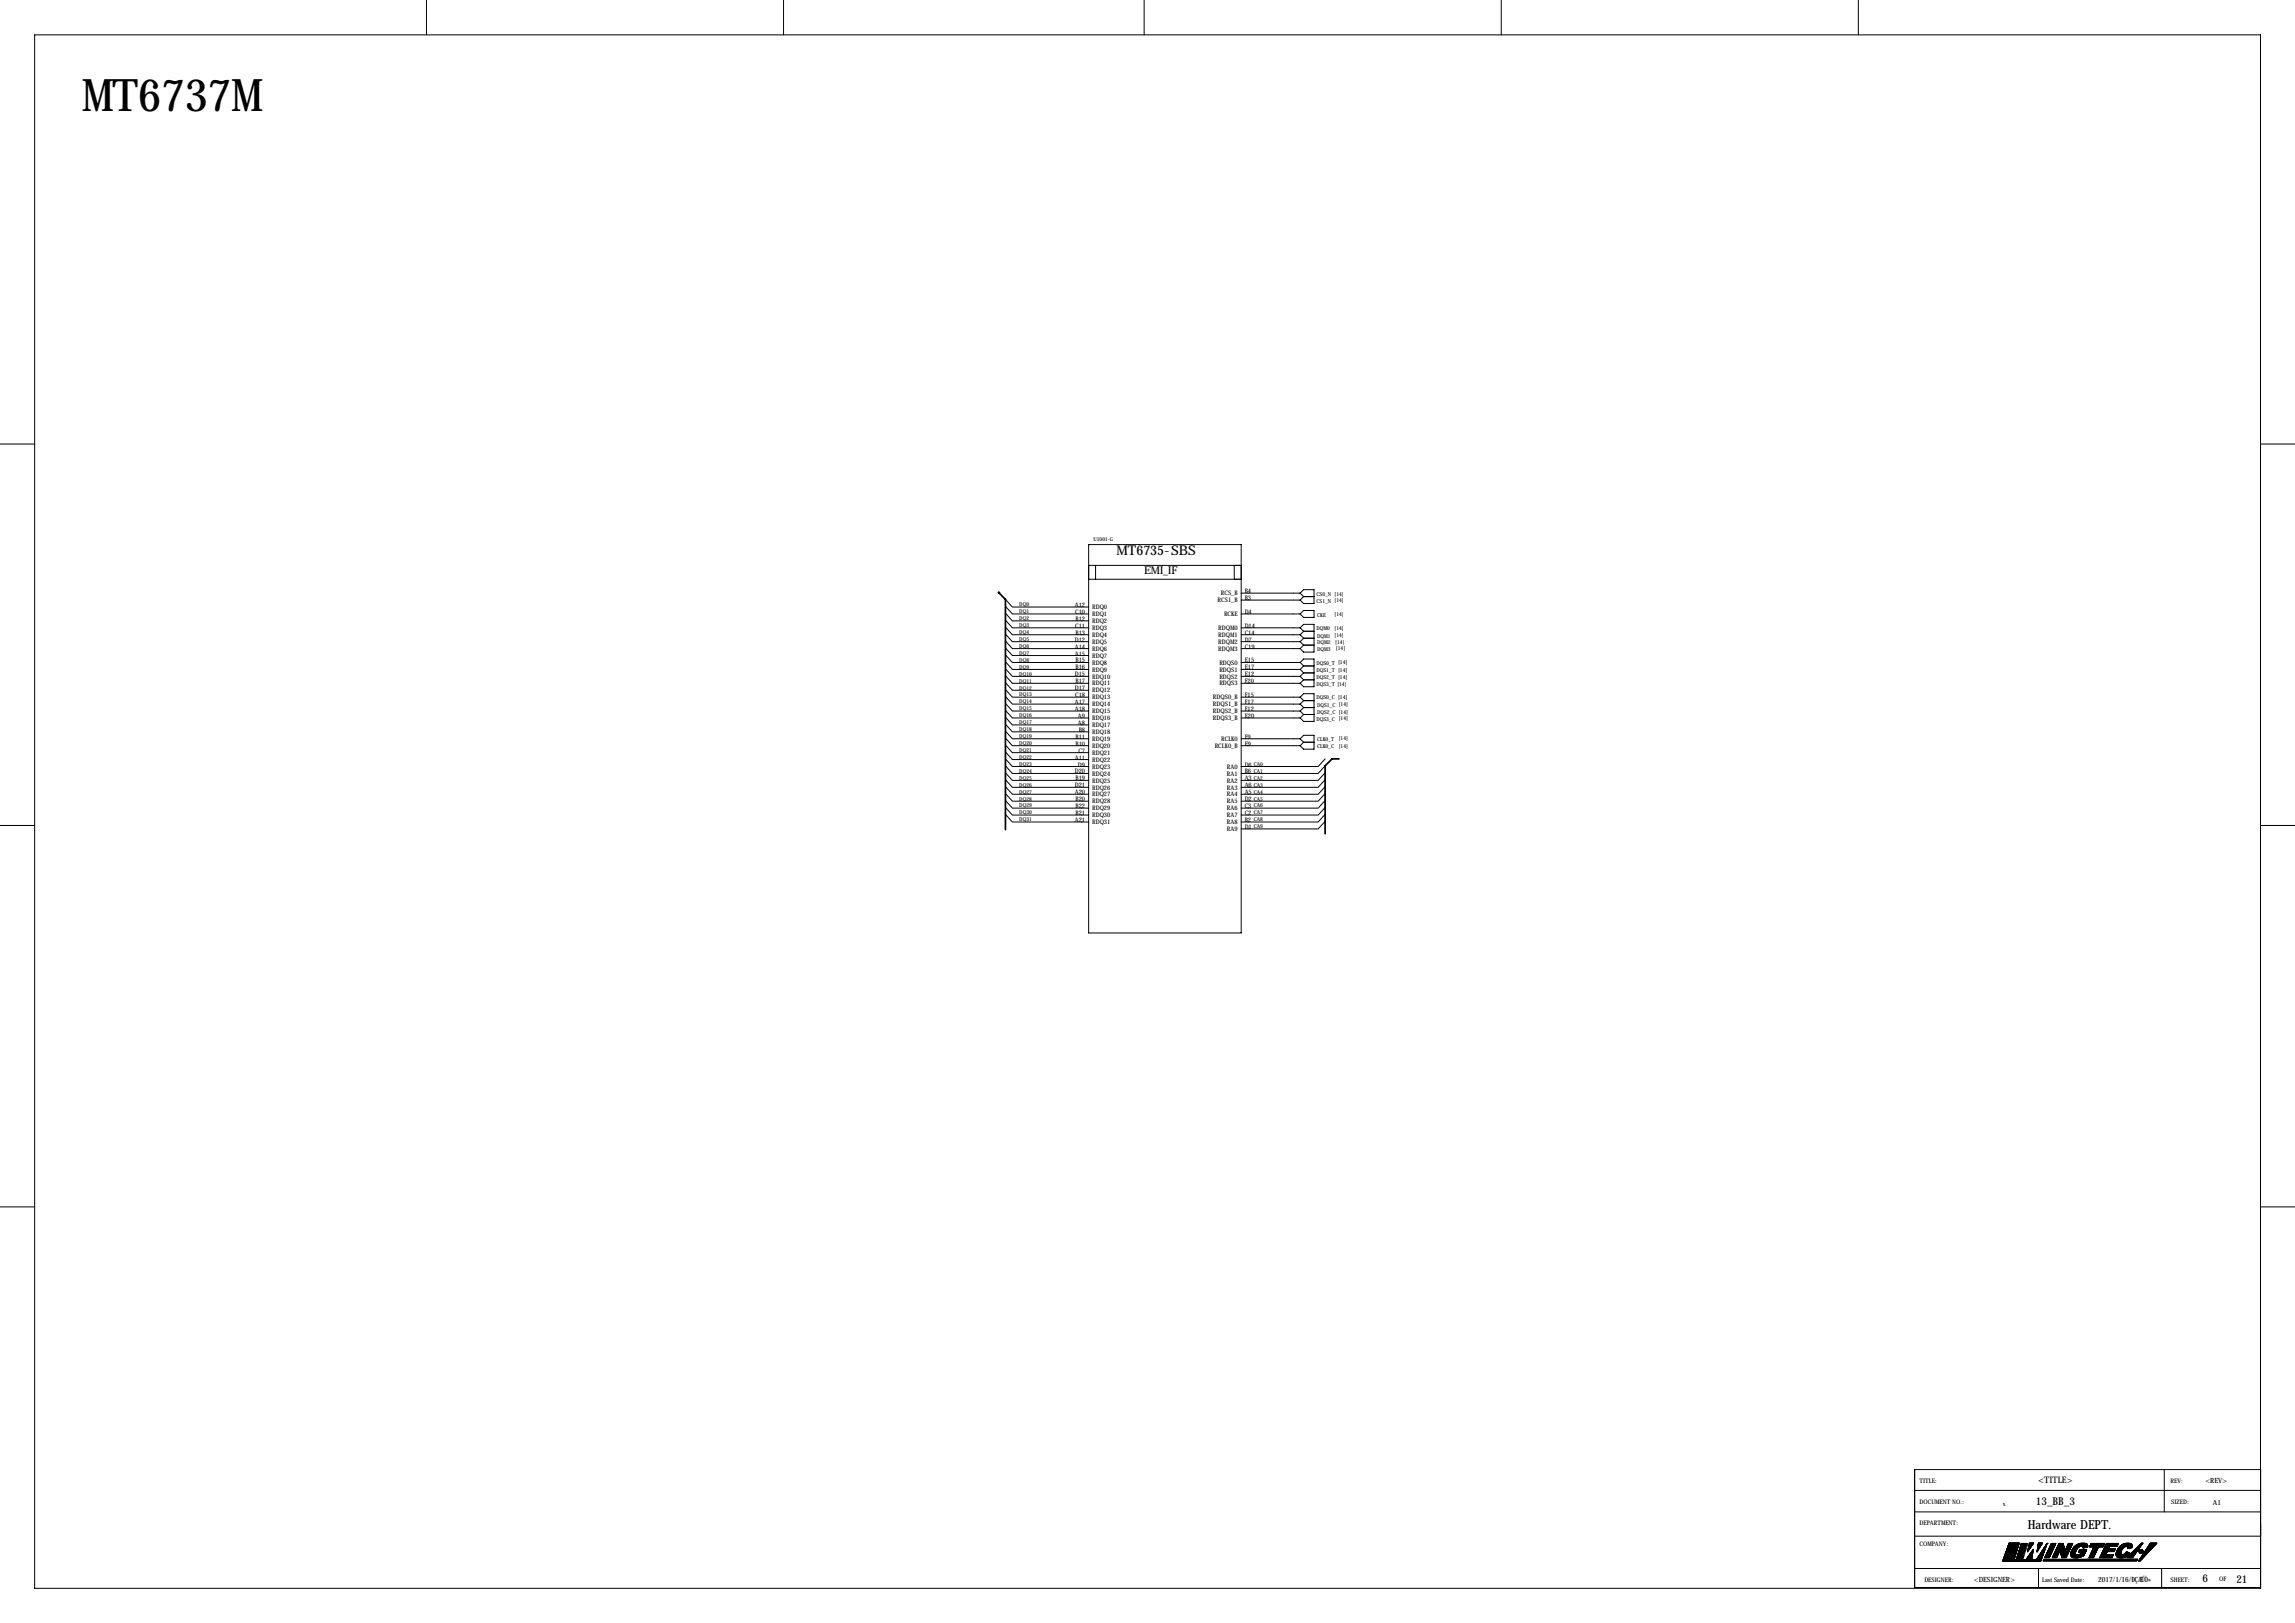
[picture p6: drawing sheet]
<svg xmlns="http://www.w3.org/2000/svg" width="841mm" height="594mm" viewBox="0 0 841 594" stroke-linecap="round" stroke-linejoin="round" font-family="sans-serif">
<defs><g id="words">
<text font-size="16.5" x="29.9" y="40.6">MT6737M</text>
<text font-size="4.9" x="408.9" y="203.3">MT6735-SBS</text>
<text font-size="4.6" x="742.7" y="560.1">Hardware DEPT.</text>
<g font-size="4">
<text x="419.1" y="210.2">EMI_IF</text>
<text x="745.8" y="551.3">13_BB_3</text>
<text x="806.7" y="579.5">6</text>
<text x="819.2" y="579.8">21</text>
</g>
<text font-size="3.3" x="746.6" y="543.2">&lt;TITLE&gt;</text>
<g font-size="2.6">
<text x="807.8" y="543">&lt;REV&gt;</text>
<text x="810.6" y="551.1">A1</text>
<text x="723" y="579.3">&lt;DESIGNER&gt;</text>
<text x="768.5" y="579.4">2017/1/16/ÐÇÆ</text>
<text x="784.4" y="579.4">ÚÒ»</text>
</g>
<g font-size="2.3">
<text x="446" y="220.6">RCS1_B</text>
<text x="447.2" y="218">RCS_B</text>
<text x="455.9" y="217.2">B4</text>
<text x="455.9" y="219.8">B3</text>
<text x="393.7" y="222.3">A12</text>
<text x="393.8" y="224.9">C10</text>
<text x="394" y="227.4">B12</text>
<text x="400" y="225.7">RDQ1</text>
<text x="400" y="223.1">RDQ0</text>
<text x="448.4" y="225.7">RCKE</text>
<text x="455.9" y="224.9">D4</text>
<text x="393.8" y="229.9">C11</text>
<text x="394" y="232.5">B13</text>
<text x="400" y="233.3">RDQ4</text>
<text x="400" y="230.7">RDQ3</text>
<text x="400" y="228.2">RDQ2</text>
<text x="446.3" y="230.7">RDQM0</text>
<text x="446.3" y="233.3">RDQM1</text>
<text x="455.9" y="229.9">D14</text>
<text x="455.9" y="232.5">C14</text>
<text x="393.7" y="237.6">A14</text>
<text x="393.7" y="235">D12</text>
<text x="400" y="238.4">RDQ6</text>
<text x="400" y="235.8">RDQ5</text>
<text x="446.3" y="235.8">RDQM2</text>
<text x="446.3" y="238.4">RDQM3</text>
<text x="455.9" y="235">D7</text>
<text x="455.9" y="237.6">C19</text>
<text x="393.7" y="240.1">A15</text>
<text x="394" y="245.2">B16</text>
<text x="394" y="242.6">B15</text>
<text x="400" y="246">RDQ9</text>
<text x="400" y="243.4">RDQ8</text>
<text x="400" y="240.9">RDQ7</text>
<text x="446.7" y="243.4">RDQS0</text>
<text x="446.7" y="246">RDQS1</text>
<text x="455.9" y="242.6">E15</text>
<text x="455.9" y="245.2">E17</text>
<text x="393.7" y="247.7">D15</text>
<text x="394" y="250.3">B17</text>
<text x="400" y="251.1">RDQ11</text>
<text x="400" y="248.5">RDQ10</text>
<text x="446.7" y="248.5">RDQS2</text>
<text x="446.7" y="251.1">RDQS3</text>
<text x="455.9" y="247.7">E12</text>
<text x="455.9" y="250.3">F20</text>
<text x="393.7" y="257.9">A17</text>
<text x="393.7" y="252.8">D17</text>
<text x="393.8" y="255.3">C18</text>
<text x="400" y="256.1">RDQ13</text>
<text x="400" y="253.6">RDQ12</text>
<text x="444.3" y="256.1">RDQS0_B</text>
<text x="455.9" y="255.3">F15</text>
<text x="455.9" y="257.9">F17</text>
<text x="393.7" y="260.4">A18</text>
<text x="394.9" y="263">A9</text>
<text x="400" y="263.8">RDQ16</text>
<text x="400" y="261.2">RDQ15</text>
<text x="400" y="258.7">RDQ14</text>
<text x="444.3" y="258.7">RDQS1_B</text>
<text x="444.3" y="261.2">RDQS2_B</text>
<text x="444.3" y="263.8">RDQS3_B</text>
<text x="455.9" y="260.4">F12</text>
<text x="455.9" y="263">E20</text>
<text x="394.9" y="265.5">A8</text>
<text x="395.1" y="268">B8</text>
<text x="400" y="268.8">RDQ18</text>
<text x="400" y="266.3">RDQ17</text>
<text x="394" y="273.1">B10</text>
<text x="394" y="270.6">B11</text>
<text x="395" y="275.7">C7</text>
<text x="400" y="273.9">RDQ20</text>
<text x="400" y="271.4">RDQ19</text>
<text x="445" y="273.9">RCLK0_B</text>
<text x="447.3" y="271.4">RCLK0</text>
<text x="455.9" y="270.6">F9</text>
<text x="455.9" y="273.1">E9</text>
<text x="393.7" y="278.2">A11</text>
<text x="394.9" y="280.7">D9</text>
<text x="400" y="281.5">RDQ23</text>
<text x="400" y="279">RDQ22</text>
<text x="400" y="276.5">RDQ21</text>
<text x="449.4" y="281.5">RA0</text>
<text x="455.9" y="280.7">D6</text>
<text x="393.7" y="283.3">D20</text>
<text x="394" y="285.8">B19</text>
<text x="400" y="286.6">RDQ25</text>
<text x="400" y="284.1">RDQ24</text>
<text x="449.4" y="284.1">RA1</text>
<text x="449.4" y="286.6">RA2</text>
<text x="455.9" y="283.3">B6</text>
<text x="455.9" y="285.8">A3</text>
<text x="393.7" y="290.9">A20</text>
<text x="393.7" y="288.4">D21</text>
<text x="394" y="293.4">B20</text>
<text x="400" y="291.7">RDQ27</text>
<text x="400" y="289.2">RDQ26</text>
<text x="449.4" y="289.2">RA3</text>
<text x="449.4" y="291.7">RA4</text>
<text x="455.9" y="288.4">A6</text>
<text x="455.9" y="290.9">A5</text>
<text x="455.9" y="293.4">D2</text>
<text x="394" y="298.5">B21</text>
<text x="394" y="296">B22</text>
<text x="400" y="299.3">RDQ30</text>
<text x="400" y="296.8">RDQ29</text>
<text x="400" y="294.2">RDQ28</text>
<text x="449.4" y="294.2">RA5</text>
<text x="449.4" y="296.8">RA6</text>
<text x="449.4" y="299.3">RA7</text>
<text x="455.9" y="296">C3</text>
<text x="455.9" y="298.5">C2</text>
<text x="393.7" y="301.1">A21</text>
<text x="400" y="301.9">RDQ31</text>
<text x="449.4" y="301.9">RA8</text>
<text x="449.4" y="304.4">RA9</text>
<text x="455.9" y="301.1">B2</text>
<text x="455.9" y="303.6">D1</text>
<text x="703.1" y="543.3">TITLE:</text>
<text x="795.1" y="543.1">REV:</text>
<text x="703.1" y="550.9">DOCUMENT NO.:</text>
<text x="795.3" y="550.9">SIZED:</text>
<text x="703.1" y="558.6">DEPARTMENT:</text>
<text x="703.1" y="566.2">COMPANY:</text>
<text x="704.9" y="579.4">DESIGNER:</text>
<text x="748.1" y="579.4">Last Saved Date:</text>
<text x="795.1" y="579.4">SHEET:</text>
<text x="812.9" y="579.1">OF</text>
</g>
<g font-size="2">
<text x="400.6" y="198.2">U1001-G</text>
<text x="482.3" y="220.8">CS1_N [14]</text>
<text x="482.3" y="218.3">CS0_N [14]</text>
<text x="373.4" y="222.1">DQ0</text>
<text x="373.4" y="224.6">DQ1</text>
<text x="373.4" y="227.1">DQ2</text>
<text x="482.5" y="225.9">CKE</text>
<text x="488.9" y="225.7">[14]</text>
<text x="373.4" y="229.7">DQ3</text>
<text x="373.4" y="232.2">DQ4</text>
<text x="482.2" y="230.7">DQM0</text>
<text x="482.5" y="233.5">DQM1</text>
<text x="488.9" y="233.4">[14]</text>
<text x="488.9" y="230.6">[14]</text>
<text x="373.4" y="234.8">DQ5</text>
<text x="373.4" y="239.8">DQ7</text>
<text x="373.4" y="237.3">DQ6</text>
<text x="482.5" y="238.6">DQM3</text>
<text x="482.5" y="236">DQM2</text>
<text x="489.1" y="235.9">[14]</text>
<text x="489.4" y="238.2">[14]</text>
<text x="373.4" y="242.4">DQ8</text>
<text x="373.4" y="244.9">DQ9</text>
<text x="482.2" y="243.4">DQS0_T [14]</text>
<text x="373.4" y="250">DQ11</text>
<text x="373.4" y="247.5">DQ10</text>
<text x="482.2" y="246.2">DQS1_T [14]</text>
<text x="482.2" y="251.3">DQS3_T [14]</text>
<text x="482.2" y="248.7">DQS2_T [14]</text>
<text x="373.4" y="252.5">DQ12</text>
<text x="373.4" y="255.1">DQ13</text>
<text x="373.4" y="257.6">DQ14</text>
<text x="482.2" y="256.1">DQS0_C [14]</text>
<text x="373.4" y="260.2">DQ15</text>
<text x="373.4" y="262.7">DQ16</text>
<text x="482.2" y="264">DQS3_C [14]</text>
<text x="482.4" y="258.9">DQS1_C [14]</text>
<text x="482.4" y="261.4">DQS2_C [14]</text>
<text x="373.4" y="267.8">DQ18</text>
<text x="373.4" y="265.2">DQ17</text>
<text x="373.4" y="272.9">DQ20</text>
<text x="373.4" y="270.3">DQ19</text>
<text x="373.4" y="275.4">DQ21</text>
<text x="482.5" y="274.1">CLK0_C</text>
<text x="482.5" y="271.3">CLK0_T</text>
<text x="490.4" y="274">[14]</text>
<text x="490.4" y="271.2">[14]</text>
<text x="373.4" y="280.5">DQ23</text>
<text x="373.4" y="277.9">DQ22</text>
<text x="459.2" y="280.5">CA0</text>
<text x="373.4" y="283">DQ24</text>
<text x="373.4" y="285.6">DQ25</text>
<text x="459.2" y="283">CA1</text>
<text x="459.2" y="285.6">CA2</text>
<text x="373.4" y="293.2">DQ28</text>
<text x="373.4" y="288.1">DQ26</text>
<text x="373.4" y="290.6">DQ27</text>
<text x="459.2" y="293.2">CA5</text>
<text x="459.2" y="290.6">CA4</text>
<text x="459.2" y="288.1">CA3</text>
<text x="373.4" y="298.3">DQ30</text>
<text x="373.4" y="295.7">DQ29</text>
<text x="459.2" y="298.3">CA7</text>
<text x="459.2" y="295.7">CA6</text>
<text x="373.4" y="300.8">DQ31</text>
<text x="459.2" y="303.3">CA9</text>
<text x="459.2" y="300.8">CA8</text>
</g>
</g></defs>
<circle cx="734.1" cy="551.3" r=".15" fill="#000"/>
<g fill="none" stroke="#000" stroke-width=".37">
<path d="M12.7 12.8h815.3v568.9h-815.3zM156.2 .1v12.7M287 .1v12.7M419.1 .1v12.7M549.9 .1v12.7M680.7 .1v12.7M0 162.6h12.7M828 162.6h12.7M398.8 199.5h55.9v142.2h-55.9zM368.3 219.5l2.5 2.8h28M398.8 207.1h55.9M398.8 212.2h55.9"/>
<path d="M401.3 207.1v5.1M452.1 207.1v5.1M454.7 217.2h21.5M454.7 219.8h21.5M476.2 217.2l1.3-1.2h3.8v5.1h-3.8l-1.3-1.3M476.2 217.2l1.3 1.3M477.5 218.5h3.8M477.5 218.5l-1.3 1.3M368.3 232.2l2.5 2.8h28M368.3 237.3l2.5 2.8h28M368.3 234.8l2.5 2.8h28M368.3 239.8l2.5 2.8h28"/>
<path d="M368.3 222.1l2.5 2.8h28M368.3 224.6l2.5 2.8h28M368.3 227.1l2.5 2.8h28M368.3 229.7l2.5 2.8h28M454.7 237.6h21.5M454.7 235h21.5M454.7 232.5h21.5M454.7 229.9h21.5M454.7 224.9h21.5M476.2 224.9l1.3-1.3h3.8v2.5h-3.8zM476.2 229.9l1.3-1.2h3.8v10.1h-3.8l-1.3-1.2M476.2 235l1.3 1.3"/>
<path d="M476.2 232.5l1.3 1.3M476.2 229.9l1.3 1.3M477.5 236.3h3.8M477.5 236.3l-1.3 1.3M477.5 233.8h3.8M477.5 233.8l-1.3 1.2M477.5 231.2h3.8M477.5 231.2l-1.3 1.3M368.3 257.6l2.5 2.8h28M368.3 247.5l2.5 2.8h28M368.3 250l2.5 2.8h28M368.3 242.4l2.5 2.8h28"/>
<path d="M368.3 244.9l2.5 2.8h28M368.3 252.5l2.5 2.8h28M368.3 255.1l2.5 2.8h28M454.7 257.9h21.5M454.7 255.3h21.5M454.7 250.3h21.5M454.7 247.7h21.5M454.7 245.2h21.5M454.7 242.6h21.5M476.2 242.6l1.3-1.2h3.8v10.1h-3.8l-1.3-1.2M476.2 255.3l1.3-1.2h3.8v10.1h-3.8l-1.3-1.2M476.2 255.3l1.3 1.3"/>
<path d="M476.2 257.9l1.3 1.3M476.2 245.2l1.3 1.3M476.2 247.7l1.3 1.3M476.2 242.6l1.3 1.3M477.5 256.6h3.8M477.5 259.2h3.8M477.5 256.6l-1.3 1.3M477.5 259.2l-1.3 1.2M477.5 246.5h3.8M477.5 243.9h3.8M477.5 243.9l-1.3 1.3M477.5 249h3.8"/>
<path d="M477.5 249l-1.3 1.3M477.5 246.5l-1.3 1.2M368.3 277.9l2.5 2.8h28M368.3 265.2l2.5 2.8h28M368.3 260.2l2.5 2.8h28M368.3 270.3l2.5 2.8h28M368.3 275.4l2.5 2.8h28M368.3 267.8l2.5 2.8h28M368.3 272.9l2.5 2.8h28M368.3 262.7l2.5 2.8h28M454.7 273.1h21.5M454.7 270.6h21.5"/>
<path d="M454.7 263h21.5M454.7 260.4h21.5M476.2 270.6l1.3-1.3h3.8v5.1h-3.8l-1.3-1.3M476.2 270.6l1.3 1.3M476.2 260.4l1.3 1.3M477.5 271.9h3.8M477.5 271.9l-1.3 1.2M477.5 261.7h3.8M477.5 261.7l-1.3 1.3M485.4 277.9l-2.5 2.8h-28.2M368.3 280.5l2.5 2.8h28M368.3 290.6l2.5 2.8h28"/>
<path d="M368.3 285.6l2.5 2.8h28M368.3 288.1l2.5 2.8h28M368.3 298.3l2.5 2.8h28M368.3 295.7l2.5 2.8h28M368.3 293.2l2.5 2.8h28M368.3 283l2.5 2.8h28M485.4 280.5l-2.5 2.8h-28.2M485.4 298.3l-2.5 2.8h-28.2M485.4 295.7l-2.5 2.8h-28.2M485.4 293.2l-2.5 2.8h-28.2M485.4 290.6l-2.5 2.8h-28.2M485.4 288.1l-2.5 2.8h-28.2"/>
<path d="M485.4 285.6l-2.5 2.8h-28.2M485.4 283l-2.5 2.8h-28.2M0 302.3h12.7M485.4 300.8l-2.5 2.8h-28.2M828 302.3h12.7M0 442h12.7M828 442h12.7M701.3 538.2h126.8v43.2h-126.8zM792.8 538.2v15.5M701.3 553.7h126.8M701.3 545.9h126.8M733.8 550.8h.1"/>
<path d="M701.3 574.5h126.8M701.3 562.6h126.8M733.6 571.8h14M733.6 571.7h14M733.6 571.6h14M733.7 571.5h13.9M733.7 571.4h14M733.8 571.2h14M733.8 571.1h4M733.9 570.9h4M733.9 570.8h4M734 570.7h3.9"/>
<path d="M734 570.7h4M734 570.5h4M734.1 570.4h3.9M734.1 570.2h4M734.2 570.1h3.9M734.3 569.8h3.9M734.3 569.7h3.9M734.3 569.6h4M734.4 569.4h3.9M734.5 569.3h3.9M734.5 569.2h3.9M734.6 568.9h3.9"/>
<path d="M734.7 568.8h3.8M734.7 568.6h3.9M734.7 568.5h3.9M734.8 568.4h3.9M734.8 568.3h3.9M734.8 568.2h3.9M734.9 568.1h3.8M734.9 568h3.9M735 567.9h3.8M735 567.8h3.8M735.1 567.6h3.8M735.1 567.5h3.8"/>
<path d="M735.1 567.4h3.8M735.2 567.3h3.8M735.2 567.1h3.8M735.3 566.9h3.8M735.4 566.7h3.8M735.5 566.5h3.7M735.5 566.3h3.8M735.6 566.1h3.8M735.6 566h3.8M735.7 565.8h3.7M735.7 565.7h3.8M735.8 565.6h3.7"/>
<path d="M735.8 565.5h3.7M735.9 565.3h3.7M735.9 565.2h3.7M735.9 565.1h3.7M737.9 571h-4M738.1 570.3l-4 .1M738.1 570.1l-4 .1M738.2 569.9l-4 .1M738.3 569.5h-3.9M738.4 569.1l-3.9 .1M738.5 569l-4 .1M738.5 568.8l-3.9 .1"/>
<path d="M738.6 571.1h.3M738.6 568.7h-3.9M738.6 570.8h2.5M738.7 570.6h.4M738.8 570.4h2.5M738.8 568l-3.9 .1M738.9 567.7h-3.9M739 569.8h.1M739 569.7h1.7M739 567.2l-3.8 .1M739.1 569.4h.3M739.1 567h-3.8"/>
<path d="M739.1 569.2h1.9M739.1 566.8l-3.8 .1M739.2 566.7l-3.9 .1M739.2 566.5l-3.8 .1M739.3 568.8h2.2M739.3 566.4h-3.8M739.3 568.7h2.5M739.3 566.2h-3.8M739.4 568.3h2.4M739.4 568.3h2.5M739.5 565.7l-3.8 .1M739.6 567.9h2.4"/>
<path d="M739.6 567.8h2.5M739.6 565.4h-3.8M739.7 570.1l-.9 .1M739.7 567.4h2.4M739.7 567.4h2.5M739.8 567.2h.5M739.9 568.9l-.7 .1M739.9 566.9h2.4M740 566.7h.4M740 571h-1.4M740.1 569.7l-1.1 .1M740.2 570.5l-1.5 .1"/>
<path d="M740.2 568.5h-.8M740.4 568l-.9 .1M740.5 569.3h-1.4M740.6 567.6h-.9M740.8 570l-1.9 .1M740.9 568.8l-1.7 .1M740.9 565.9l-.7 .1M741 570.9h-2.4M741.1 566.3h-1M741.2 570.4l-2.4 .1M741.2 565.5h-.8M741.3 568.4h-1.9"/>
<path d="M741.3 567.1l-1.5 .1M741.4 569.9l-2.5 .1M741.4 567.9l-1.9 .1M741.5 566.6l-1.5 .1M741.5 569.6h-2.5M741.6 567.5h-1.9M741.7 569.1l-2.5 .1M742 565.8l-1.8 .1M742.1 566.2h-2M742.2 571.1h2M742.3 571h1.9M742.3 565.4h-1.9"/>
<path d="M742.3 567h-2.4M742.4 570.8h1.9M742.5 570.7h1.8M742.5 566.5l-2.5 .1M742.6 570.6h1.7M742.6 568.4h.1M742.6 568.3h.1M742.6 566.1h-2.4M742.7 570.4h1.6M742.7 568.2h.1M742.7 565.7l-2.4 .1M742.8 567.9h.3"/>
<path d="M742.8 570.2h1.6M742.8 568.1l-.1 .1M742.9 567.4h.5M742.9 565.3h-2.5M742.9 570h1.5M742.9 568l-.2 .1M743 567.9l-.3 .1M743 567h.7M743 566.9h.7M743.1 569.9h1.3M743.1 567.8h-.3M743.1 566.5h.9"/>
<path d="M743.2 569.8h1.2M743.2 569.7h1.2M743.2 567.7h-.4M743.2 566.1h1.1M743.3 569.6h1.2M743.3 567.6h-.5M743.3 566h1M743.3 569.5h1.2M743.3 567.5h-.5M743.4 565.6h1.2M743.4 569.4h1.1M743.4 567.3l-.5 .1"/>
<path d="M743.5 569.3h1M743.5 565.1h1.5M743.5 567.2l-.6 .1M743.6 569.2h.9M743.6 567.1l-.7 .1M743.7 569h.9M743.8 566.8l-.8 .1M743.8 568.8h.8M743.8 566.7l-.7 .1M743.9 568.8h.7M743.9 568.7h.7M743.9 566.6l-.8 .1"/>
<path d="M744 568.6h.6M744 566.5l-.9 .1M744.1 568.5h.6M744.1 566.4h-.9M744.1 568.4h.6M744.2 568.3h.5M744.2 566.3h-1M744.2 566.2h-1M744.3 570.9h-2M744.4 568.1h.3M744.4 569.9l-1.4 .1M744.4 568h.3"/>
<path d="M744.4 565.9l-1.1 .1M744.5 565.8l-1.2 .1M744.5 567.9h.3M744.5 567.8h.3M744.5 565.7l-1.2 .1M744.6 569l-.9 .1M744.6 567.7h.2M744.7 568.1l-.4 .1M744.7 565.5h-1.3M744.8 567.5h.1M744.8 565.4h-1.4M744.8 567.6h-.1"/>
<path d="M744.9 565.3h-1.5M744.9 565.2h-1.4M746 571.1h1.8M746.1 571h1.7M746.2 568.4h.1M746.2 570.9h1.7M746.2 568.3h.1M746.2 568.1h.2M746.3 568.2l-.1 .1M746.3 567.9h.2M746.3 570.7h1.6M746.3 567.5h.5"/>
<path d="M746.3 567.4h.5M746.3 567.3h.6M746.4 570.5h1.6M746.4 568l-.2 .1M746.4 566.9h.7M746.4 566.7h.8M746.5 570.5h1.5M746.5 567.9l-.3 .1M746.5 566.5h.9M746.6 567.8h-.3M746.6 566h1M746.6 565.9h1.1"/>
<path d="M746.6 565.8h1.2M746.6 570.2h1.5M746.6 567.7h-.3M746.6 565.6h1.3M746.7 565.3h1.4M746.7 567.6h-.4M746.7 565.1h1.5M746.7 574.6v6.8M746.8 569.9h1.4M746.9 567.2l-.5 .1M747 569.7h1.3M747 567.1l-.6 .1"/>
<path d="M747 567h-.6M747.1 569.4h1.3M747.1 566.8l-.7 .1M747.2 569.3h1.2M747.3 569.2h1.2M747.3 566.6l-.9 .1M747.3 566.5l-.8 .1M747.4 566.4h-.9M747.5 568.9h1.1M747.5 566.3h-1M747.5 566.2h-1M747.6 568.8h1"/>
<path d="M747.6 568.7h1M747.6 566.1h-1.1M747.7 568.6h1M747.7 571.3l-14 .1M747.8 568.3h1M747.8 565.7l-1.2 .1M747.9 565.6l-1.3 .1M747.9 570.8h-1.7M747.9 568.2h.9M748 570.6l-1.7 .1M748 565.5h-1.4M748 568h.9"/>
<path d="M748 565.4h-1.3M748.1 570.3l-1.6 .1M748.1 567.9h.8M748.2 570l-1.5 .1M748.2 567.8h.8M748.2 565.2h-1.5M748.2 569.9l-1.4 .1M748.3 569.7l-1.4 .1M748.3 569.6h-1.3M748.3 567.6h.7M748.4 569.5h-1.3M748.4 567.5h.7"/>
<path d="M748.4 571.7h34.3M748.4 571.6h34.3M748.4 567.4h.7M748.5 567.3h.6M748.5 571.4h34.4M748.5 569l-1.1 .1M748.6 568.9l-1.2 .1M748.7 571.2h34.3M748.7 571.1h34.4M748.7 567h.5M748.7 568.5h-1M748.7 566.9h.6"/>
<path d="M748.8 568.4h-1M748.8 566.8h.5M748.8 568.2l-.9 .1M748.8 566.8h.6M748.9 567.9l-.8 .1M749 570.5h1.7M749 566.5h.5M749 567.7h-.8M749.1 570.2h1.7M749.1 566.4h.4M749.1 566.3h.4M749.2 567.2l-.7 .1"/>
<path d="M749.2 567.1l-.6 .1M749.4 569.7h1.6M749.4 566h.2M749.4 566.6l-.5 .1M749.5 565.8h.2M749.6 566.2h-.4M749.6 569.2h1.6M749.6 569.2h1.7M749.6 566.1h-.4M749.7 569.1h1.6M749.7 565.9l-.3 .1M749.7 565.6h.1"/>
<path d="M749.8 565.6l-.2 .1M749.8 568.8h1.7M749.8 565.5h-.1M749.9 565.3h.1M749.9 568.6h1.6M749.9 565.4h-.1M749.9 565.2h.1M749.9 568.5h1.7M750 568.4h1.6M750 568.3h1.7M750.1 568.2h1.6M750.2 567.9h1.7"/>
<path d="M750.4 567.5h1.7M750.4 567.4h1.7M750.7 566.9h1.6M750.7 570.4l-1.7 .1M750.7 566.7h1.7M750.8 570.3l-1.8 .1M750.8 570.1l-1.7 .1M750.9 570l-1.7 .1M750.9 566.5h1.7M750.9 566.4h1.7M750.9 569.9l-1.7 .1M750.9 566.3h1.7"/>
<path d="M751 569.8l-1.7 .1M751 566.2h1.7M751 566.1h1.7M751.1 569.6h-1.7M751.1 566h1.7M751.1 569.5h-1.6M751.2 569.4h-1.7M751.2 569.3h-1.6M751.2 565.7h1.7M751.3 565.6h1.7M751.4 568.9l-1.7 .1M751.4 568.8l-1.6 .1"/>
<path d="M751.4 565.3h1.7M751.5 568.7h-1.7M751.8 570.5h1.6M751.8 568.1l-1.7 .1M751.8 568l-1.7 .1M751.9 570.2h1.6M751.9 567.9l-1.7 .1M751.9 567.8h-1.6M752 567.7h-1.7M752 567.6h-1.6M752.1 569.7h1.6M752.1 567.3l-1.6 .1"/>
<path d="M752.2 567.2l-1.7 .1M752.2 567.1l-1.6 .1M752.3 567h-1.7M752.3 569.2h1.6M752.4 569.1h1.6M752.4 569h1.6M752.4 566.6l-1.6 .1M752.5 566.5l-1.7 .1M752.6 568.8h1.6M752.6 568.7h1.6M752.7 568.6h1.5M752.7 568.5h1.6"/>
<path d="M752.8 568.4h1.5M752.8 568.3h1.6M752.8 565.9l-1.7 .1M752.9 565.8l-1.8 .1M752.9 565.7l-1.7 .1M753 568h1.5M753 567.9h1.6M753 565.5h-1.7M753.1 565.4h-1.7M753.1 567.6h3.2M753.2 567.5h3.1M753.2 567.4h3"/>
<path d="M753.3 567.3h2.9M753.3 567.2h2.9M753.4 567.1h2.8M753.4 570.4l-1.6 .1M753.4 567h2.8M753.4 566.9h2.7M753.5 570.3l-1.7 .1M753.5 566.8h2.6M753.5 570.1l-1.6 .1M753.5 566.7l2.6 .1M753.6 570l-1.6 .1M753.6 566.6h2.5"/>
<path d="M753.6 569.9l-1.6 .1M753.6 566.5h2.5M753.7 569.8l-1.7 .1M753.7 566.5h2.3M753.7 566.4h2.3M753.7 569.7l-1.6 .1M753.7 566.3h2.3M753.8 569.6h-1.6M753.8 566.2h2.2M753.8 569.5h-1.6M753.8 566.1h2.2M753.9 569.4h-1.6"/>
<path d="M753.9 566h2M753.9 569.3h-1.6M753.9 565.9h2M754 565.8h1.9M754 565.7h1.9M754.1 568.9l-1.6 .1M754.1 565.6h1.7M754.1 565.5h1.7M754.1 568.8l-1.5 .1M754.1 565.4h1.7M754.2 565.3h1.6M754.4 568.2l-1.6 .1"/>
<path d="M754.5 568.1l-1.6 .1M754.5 568l-1.6 .1M754.7 567.9h1.6M754.7 568h3.3M754.8 568.4h3M754.8 568.3h3M754.8 568.7h2.9M754.8 568.6h2.9M754.8 568.5h3M754.9 568.8h2.7M754.9 569.1h2.6M754.9 569h2.6"/>
<path d="M754.9 568.9h2.6M755 569.4h2.3M755 569.2h2.4M755 569.6h2.2M755 569.5h2.3M755.1 569.8h2M755.1 569.7h2.1M755.1 570h1.9M755.2 570.3h1.7M755.2 570.2h1.7M755.2 570.1h1.8M755.2 570.5h1.6"/>
<path d="M756.3 567.7h-3.2M756.3 567.8h-3.2M756.5 567.9h1.5M756.7 567.4h1.5M756.7 567.3h1.6M756.8 567.2h1.5M756.9 570.4l-1.7 .1M756.9 566.9h1.6M757 566.8h1.5M757 566.6h1.6M757.1 569.9l-2 .1M757.1 566.5h1.5"/>
<path d="M757.1 566.5h1.6M757.2 569.7l-2.1 .1M757.3 566h1.6M757.4 569.3h-2.4M757.5 565.6h1.6M757.9 568.2l-3.1 .1M757.9 568.1l-3.2 .1M758 567.9l-1.6 .1M758.1 567.8h-1.6M758.1 567.7h-1.5M758.2 567.6h-1.6M758.2 567.5h-1.5"/>
<path d="M758.4 567.1l-1.6 .1M758.4 567h-1.5M758.5 569.3h2M758.5 569.2h1.9M758.5 569.1h1.8M758.5 569.6h4.9M758.5 569.4h5M758.5 569h1.8M758.5 568.9h1.7M758.5 568.8h1.7M758.5 566.8l-1.6 .1M758.6 569.7h4.8"/>
<path d="M758.6 568.7h1.7M758.6 568.6h1.7M758.6 568.5h1.7M758.6 568.4h1.7M758.7 568.3h1.6M758.7 568.2h1.7M758.7 570h4.1M758.7 566.4h-1.6M758.8 570.1h3.8M758.8 566.3h-1.6M758.9 567.9h1.6M758.9 566.2h-1.7"/>
<path d="M758.9 566.1h-1.6M759 570.2h3.3M759 565.9l-1.6 .1M759 570.3h3.2M759 565.8l-1.6 .1M759.1 567.5h1.6M759.1 565.7l-1.7 .1M759.1 567.4h1.7M759.1 565.6l-1.6 .1M759.2 570.4h2.7M759.2 565.5h-1.6M759.2 565.4h-1.6"/>
<path d="M759.3 565.3h-1.6M759.4 570.5h2.1M759.4 566.9h1.7M759.8 566.5h2M760 566.3h4.7M760.1 570.6h.6M760.1 566.2h4.6M760.2 566.1h4.5M760.3 566h4.4M760.4 566h4.3M760.4 568.1l-1.7 .1M760.5 568l-1.7 .1"/>
<path d="M760.5 565.9h4.2M760.6 567.8h-1.7M760.6 567.7h-1.6M760.7 567.6h-1.7M760.7 565.8h3.9M760.8 567.3l-1.6 .1M760.9 565.7h3.7M760.9 567.2l-1.7 .1M761 567.1l-1.7 .1M761.1 567h-1.7M761.1 565.6h3.4M761.2 565.5h3.3"/>
<path d="M761.2 566.8l-1.7 .1M761.3 568.6h2.6M761.4 568.5h2.5M761.4 566.7l-1.8 .1M761.4 565.4h2.9M761.4 568.4h2.6M761.5 568.3h2.5M761.5 569.3h2.1M761.5 566.6l-1.9 .1M761.6 568h2.6M761.6 567.9h2.6M761.7 567.9h2.5"/>
<path d="M761.7 566.5l-2 .1M761.7 565.3h2.4M761.8 569.2h1.8M761.8 567.5h2.6M762 569.2h1.6M762.2 569.1h1.5M762.3 568.9h1.4M762.3 566.4h-2.4M762.3 565.2h1.4M762.3 568.8h1.5M762.4 568.8h1.4M762.5 566.4h2.2"/>
<path d="M762.8 566.5h1.9M762.9 566.5h1.8M763 569.9l-4.3 .1M763 566.9h.2M763.2 569.8l-4.6 .1M763.4 569.7l-4.8 .1M763.5 569.5h-5M763.8 566.8l-.8 .1M763.9 568.7h-1.5M764.1 568.2l-2.6 .1M764.1 568.1l-2.6 .1M764.3 567.8h-2.6"/>
<path d="M764.3 567.7h-2.6M764.4 567.6h-2.6M764.5 566.7l-1.5 .1M764.7 566.6l-1.7 .1M765.2 570.5h1.7M765.3 570.4h1.6M765.3 570.2h1.7M765.4 566.5h4.9M765.4 566.5h5M765.5 566.4h4.9M765.5 566.3h5M765.6 569.7h1.6"/>
<path d="M765.6 566.2h4.9M765.6 566.1h4.9M765.7 566h4.9M765.8 569.2h1.6M765.8 569.1h1.7M765.8 565.6h5M765.9 565.6h4.9M765.9 565.4h5M766 568.8h1.6M766 568.7h1.7M766.1 568.6h1.6M766.1 568.5h1.7"/>
<path d="M766.2 568.3h1.7M766.3 568.1h1.7M766.4 568h1.6M766.4 567.9h1.7M766.5 567.7h1.7M766.6 567.4h1.7M766.9 566.9h1.6M766.9 570.4l-1.7 .1M767 570.1l-1.6 .1M767.1 570l-1.7 .1M767.1 569.9l-1.6 .1M767.2 569.8l-1.7 .1"/>
<path d="M767.2 569.7l-1.7 .1M767.3 569.6h-1.7M767.3 569.5h-1.6M767.4 569.4h-1.7M767.4 569.3h-1.6M767.5 569l-1.6 .1M767.6 568.9l-1.7 .1M767.6 568.8l-1.6 .1M767.8 568.4h-1.6M767.9 568.2l-1.7 .1M768 568.1l-1.7 .1M768.1 567.8h-1.6"/>
<path d="M768.2 567.6h-1.7M768.3 567.5h-1.7M768.3 567.3l-1.6 .1M768.4 567.2l-1.7 .1M768.5 567.1l-1.7 .1M768.5 567h-1.7M768.6 566.8l-1.7 .1M768.6 566.7l-1.7 .1M768.7 566.6l-1.7 .1M769.2 570.5h4.4M769.3 570.2h4.4M769.3 570.2h4.5"/>
<path d="M769.6 569.7h4.4M769.6 569.6h4.4M769.6 569.5h4.5M769.7 569.4h4.4M769.7 569.3h4.5M769.8 569.2h1.6M769.9 569h1.7M769.9 568.9h1.7M770 568.8h1.7M770.1 568.6h1.7M770.2 568.3h1.7M770.2 568.2h4.2"/>
<path d="M770.3 568.1h4.1M770.3 568h4.2M770.4 567.9h4.1M770.4 567.9h4.2M770.4 567.8h4.2M770.5 567.7h4.2M770.5 567.6h4.3M770.6 567.5h4.2M770.6 567.4h4.2M770.6 565.9l-4.9 .1M770.7 567.3h4.2M770.7 565.8l-5 .1"/>
<path d="M770.7 567.1h1.7M770.7 565.7l-4.9 .1M770.8 566.9h1.7M770.8 565.5h-4.9M770.9 566.8h1.7M770.9 566.7h1.7M770.9 565.3h-4.9M771 566.6h1.7M771 566.5h1.7M771.2 566h4.4M771.3 565.9h4.4M771.3 565.8h4.4"/>
<path d="M771.4 565.7h4.4M771.4 565.6h4.5M771.5 569.1l-1.7 .1M771.5 565.5h4.4M771.6 569l-1.8 .1M771.6 565.4h4.3M771.6 565.3h4.4M771.7 568.7h-1.7M771.8 568.5h-1.7M771.9 568.4h-1.8M772.5 567h-1.7M772.6 566.8l-1.8 .1"/>
<path d="M773.7 570.4l-4.5 .1M773.7 570.3l-4.4 .1M773.8 570l-4.4 .1M773.9 569.9l-4.5 .1M773.9 569.8l-4.4 .1M774 569.7l-4.5 .1M774.9 567.3l-4.3 .1M775.1 569.4h4.6M775.1 569.3h2.1M775.1 569.2h1.9M775.1 569.1l1.8 .1M775.1 569l1.8 .1"/>
<path d="M775.2 569.7h4.2M775.2 568.9h1.6M775.2 568.8h1.6M775.2 568.7h1.6M775.2 569.8h4M775.2 568.5h1.7M775.3 569.9h3.8M775.3 568.4h1.6M775.3 570h3.6M775.3 568.3h1.6M775.3 568.3h1.7M775.4 570.1h3.4"/>
<path d="M775.5 567.9h1.6M775.5 566.4h-4.4M775.5 570.2h3.1M775.5 566.3h-4.4M775.6 570.3h2.9M775.6 566.2h-4.5M775.6 567.6h1.7M775.6 566.1h-4.4M775.7 567.5h1.6M775.7 570.4h2.6M775.7 567.4h1.7M775.8 565.6l-4.4 .1"/>
<path d="M776 570.5h1.9M776 566.9h1.7M776.4 566.5h2.1M776.5 566.3h4.5M776.6 570.6h.6M776.6 566.2h4.4M776.8 566.1h4.2M776.9 568.6h-1.7M776.9 566h4.1M777 568.1l-1.6 .1M777.1 568l-1.7 .1M777.1 565.9h3.8"/>
<path d="M777.1 567.9l-1.6 .1M777.2 567.8h-1.7M777.2 567.7h-1.6M777.2 565.8h3.7M777.4 565.7h3.4M777.4 567.3l-1.6 .1M777.5 567.2l-1.7 .1M777.6 567.1l-1.7 .1M777.6 565.6h3.1M777.6 569.3h2.2M777.7 567h-1.7M777.7 565.5h3"/>
<path d="M777.8 566.8l-1.7 .1M778 565.4h2.6M778 569.2h1.8M778 566.7l-1.9 .1M778.2 566.6l-2 .1M778.3 565.3h2M778.4 566.5l-2.1 .1M778.6 568.8h1.6M778.6 568.7h1.5M778.7 568.6h1.1M778.8 565.2h1.2M778.8 568.5h.7"/>
<path d="M778.9 568.4h.3M779.1 570.5h2.1M779.1 566.5h1.9M779.2 566.5h1.8M779.3 570.4h2M779.3 569.7l-4.1 .1M779.4 570.2h2M779.4 566.6h1.6M779.4 566.9h1.2M779.4 566.7h1.6M779.5 569.6h-4.3M779.6 569.5h-4.4"/>
<path d="M779.8 567.1l-.4 .1M779.9 569.7h1.9M779.9 569.1l-1.8 .1M780 569l-1.7 .1M780.1 568.9l-1.7 .1M780.2 568.8l-1.7 .1M780.3 569.3h1.7M780.3 567h-.9M780.4 569.2h1.7M780.6 569h1.7M780.8 568.8h1.6M781 568.6h1.5"/>
<path d="M781 566.8l-1.6 .1M781 566.4h-4.6M781.3 570.4l-2.1 .1M781.3 568.3h1.4M781.4 568.3h1.4M781.5 570l-2 .1M781.6 569.9l-2 .1M781.7 569.8l-2 .1M781.7 568h1.3M781.7 569.7l-1.9 .1M781.8 567.9h1.2M781.8 569.6h-1.8"/>
<path d="M781.9 569.5h-1.8M782 569.4h-1.8M782 567.6h1.2M782.2 569.1l-1.8 .1M782.2 569l-1.7 .1M782.2 567.4h1.2M782.4 568.8l-1.7 .1M782.4 567.3h1.1M782.5 568.7h-1.6M782.6 567h1M782.6 568.5h-1.5M782.7 568.4h-1.5"/>
<path d="M782.7 566.9h1M782.8 571.5l-34.3 .1M782.9 568.1l-1.4 .1M782.9 571.3l-34.3 .1M782.9 568l-1.3 .1M783 571.2l-34.4 .1M783.1 567.8h-1.3M783.1 566.5h.9M783.2 567.7h-1.3M783.3 571.8h.6M783.3 567.5h-1.2M783.4 571.6h.6"/>
<path d="M783.4 567.3l-1.1 .1M783.5 568.4h1.5M783.5 568.3h1.5M783.5 568.2h1.5M783.5 568.1h1.5M783.5 568h1.5M783.6 568.5h1.3M783.6 567.9l1.4 .1M783.6 567.9h1.3M783.6 567.1l-1.1 .1M783.6 566h.8M783.6 568.6h1.3"/>
<path d="M783.6 567.8h1.3M783.7 568.7h1.1M783.7 567.7h1.1M783.7 571.2h.8M783.7 566.8l-1 .1M783.8 568.8h.9M783.8 567.6h.9M783.8 566.7l-1 .1M783.9 566.6l-1 .1M784 571.7h-.6M784 566.5l-1 .1M784 570.7h.9"/>
<path d="M784 567.5h.5M784 565.6h.7M784.1 566.4h-.9M784.1 571.5l-.6 .1M784.1 568.9h.3M784.1 566.3h-.8M784.2 571.4l-.7 .1M784.3 566.2h-.9M784.3 571.3l-.7 .1M784.3 566.1h-.8M784.4 570.2h.9M784.4 571.2l-.7 .1"/>
<path d="M784.4 570.1h1M784.4 565.9l-.8 .1M784.5 565.8l-.8 .1M784.6 571.1h-.8M784.6 565.7l-.8 .1M784.6 565.6l-.7 .1M784.7 571h-.9M784.7 569.8h1.1M784.7 569.7h1.1M784.7 565.5h-.6M784.8 570.9h-.9M784.8 565.4h-.6"/>
<path d="M784.9 570.8h-.9M784.9 565.3h-.6M785 570.6l-.9 .1M785 569.2h1.3M785.1 570.5l-1 .1M785.1 565.2h-.7M785.2 570.4l-1 .1M785.3 570.3l-1 .1M785.3 568.8h1.4M785.5 570l-1 .1M785.6 569.9l-1.1 .1M785.6 568.3h1.5"/>
<path d="M785.7 569.8l-1.1 .1M785.9 569.6h-1.1M785.9 567.9h1.7M786 569.5h-1.2M786.1 569.4h-1.2M786.2 569.3h-1.2M786.2 567.4h1.8M786.3 567.3h1.9M786.4 569.1l-1.3 .1M786.5 569l-1.4 .1M786.5 568.9l-1.3 .1M786.5 566.9h1.9"/>
<path d="M786.6 568.8l-1.3 .1M786.8 568.7h-1.4M786.8 566.5h2.1M786.9 568.6h-1.5M787 568.5h-1.5M787.1 568.4h-1.5M787.1 566h2.2M787.2 568.2l-1.5 .1M787.3 568.1l-1.6 .1M787.4 568l-1.6 .1M787.5 565.6h2.2M787.5 567.9l-1.6 .1"/>
<path d="M787.7 567.8h-1.7M787.7 565.2h2.3M787.8 567.7h-1.8M787.9 567.6h-1.8M788 567.5h-1.8M788.1 567.3l-1.8 .1M788.3 567.1l-1.9 .1M788.4 567h-1.9M788.5 566.8l-1.9 .1M788.6 566.7l-2 .1M788.7 566.6l-2 .1M788.8 566.5l-2 .1"/>
<path d="M788.9 566.4h-2M789 566.3h-2.1M789.1 566.2h-2.1M789.2 566.1h-2.2M789.4 565.9l-2.3 .1M789.5 565.8l-2.3 .1M789.6 565.7l-2.3 .1M789.7 565.6l-2.4 .1M789.8 565.5h-2.3M789.9 565.4h-2.3M790 565.3h-2.4M791.8 574.6v6.8"/>
</g>
<path d="M365.8 217h.1M365.8 217l2.5 2.5v84.4M490.5 277.9h-2.6l-2.5 2.6v24.9" fill="none" stroke="#000" stroke-width=".63"/>
<use href="#words"/>
</svg>
